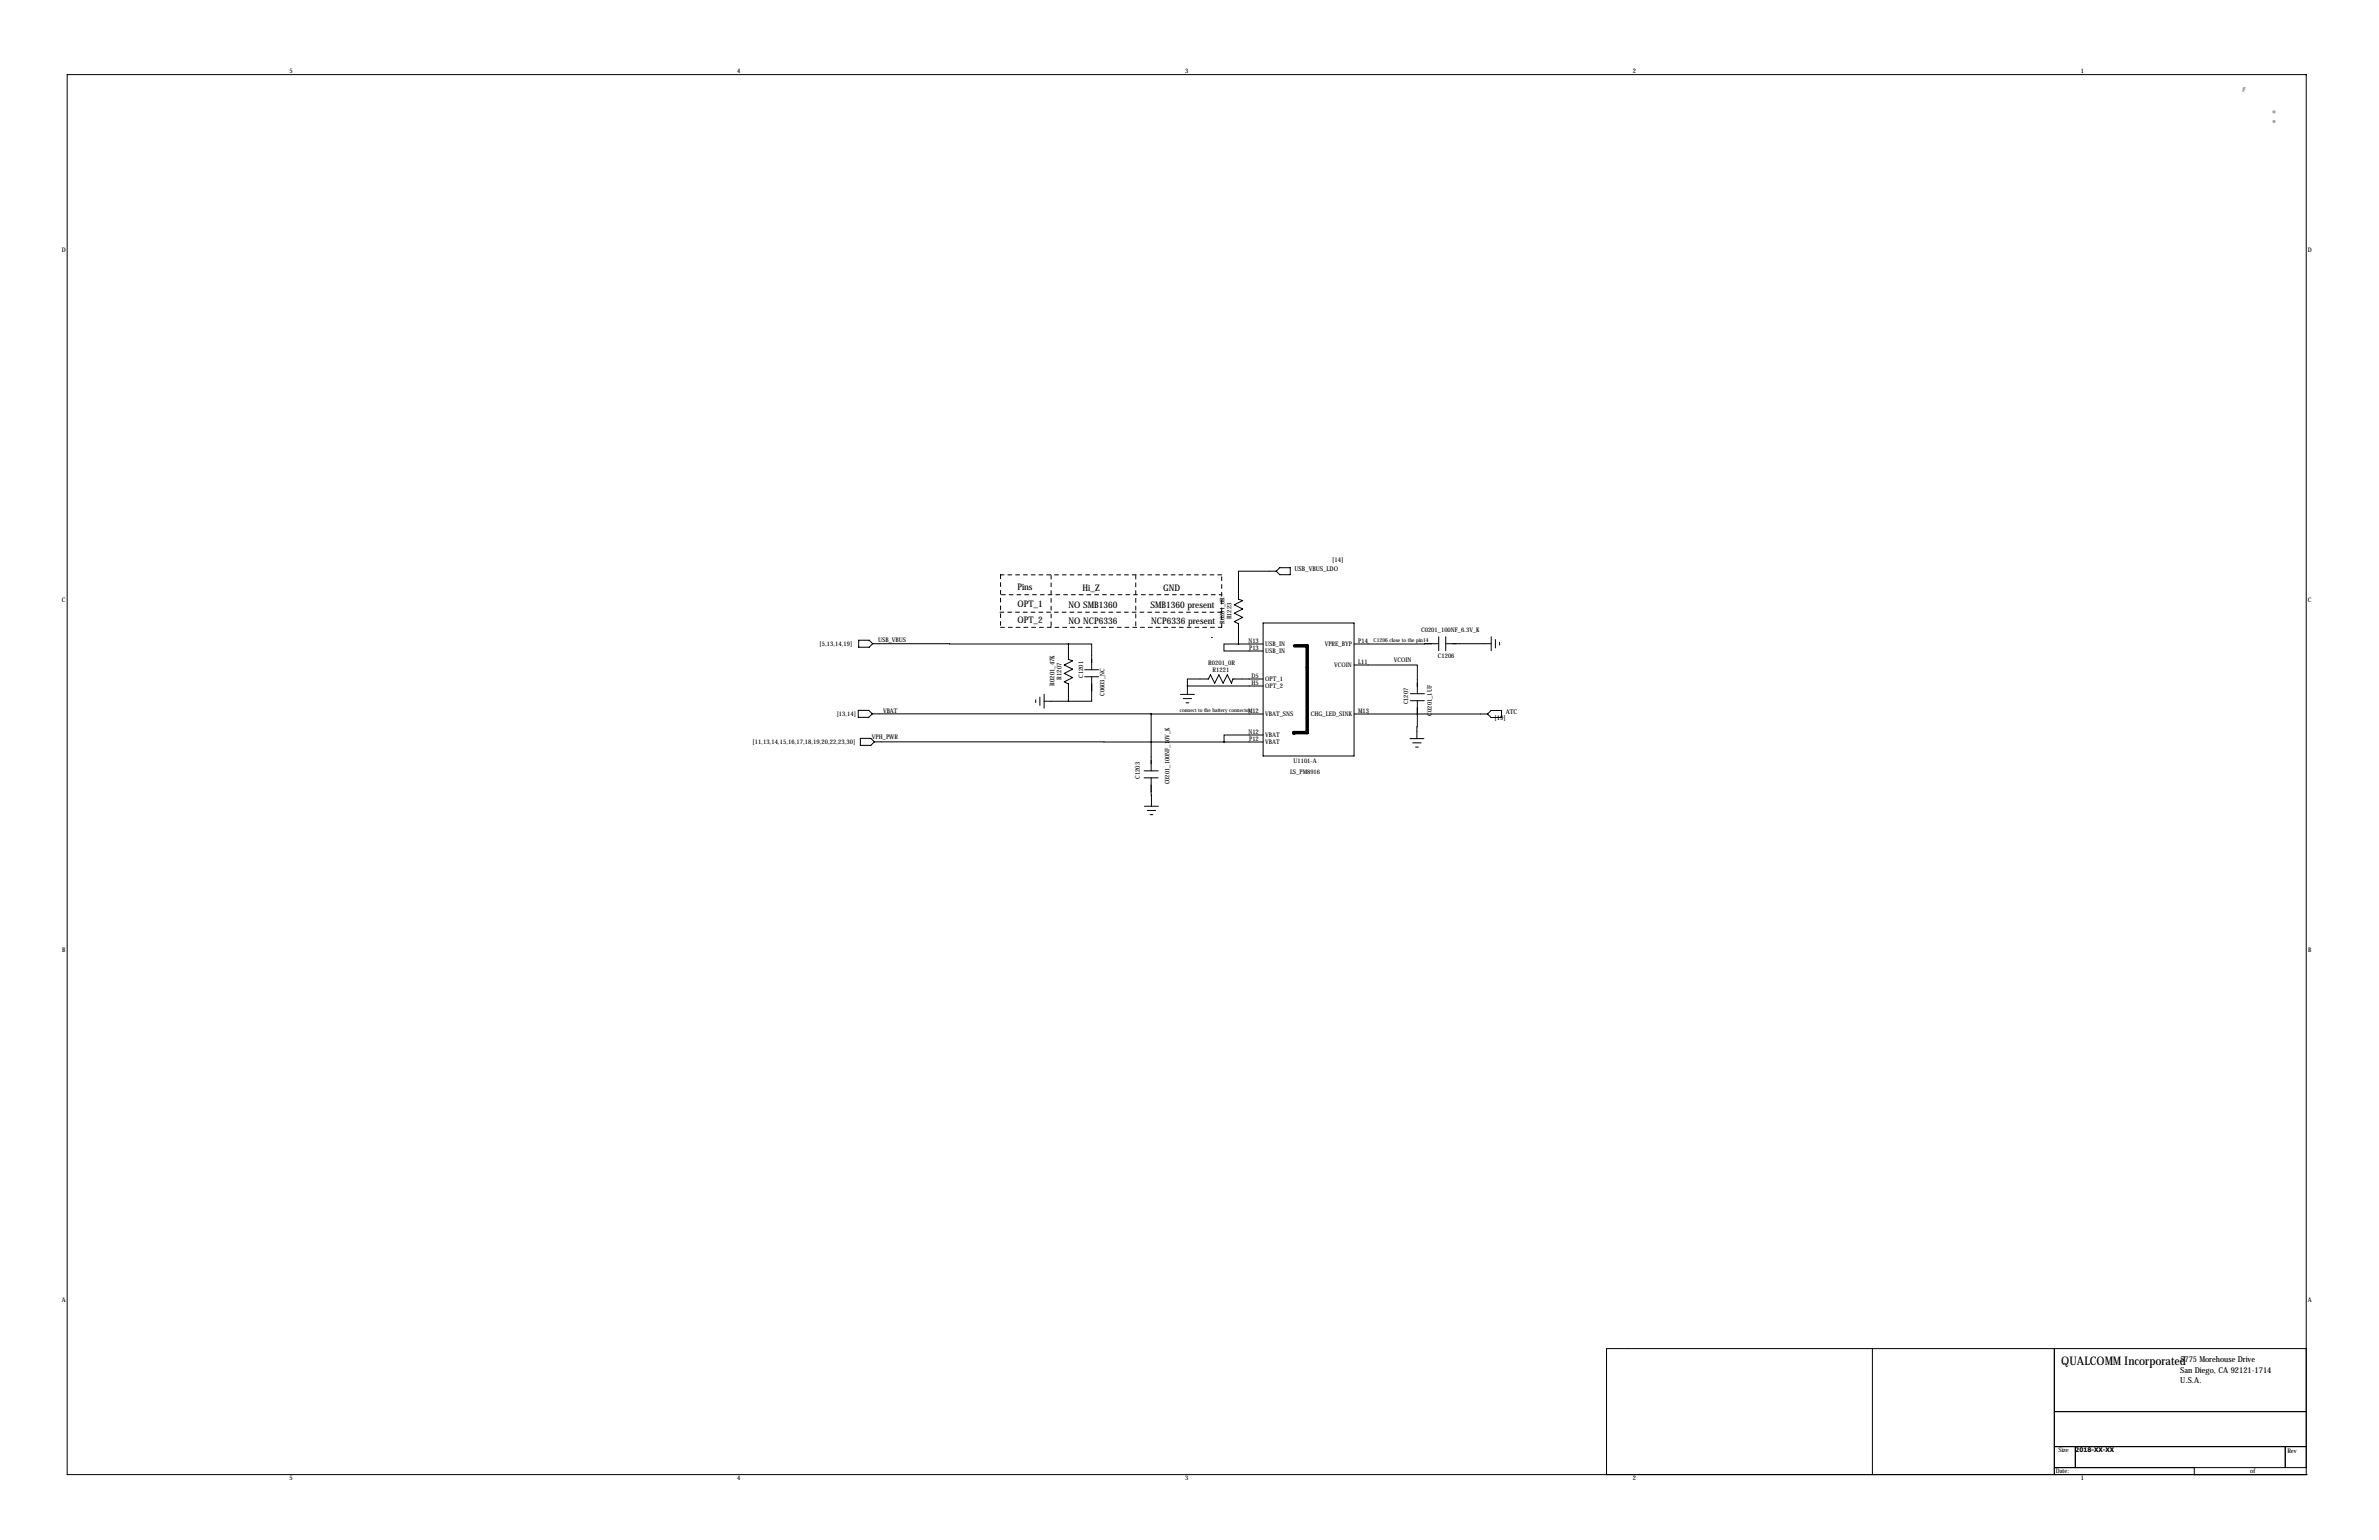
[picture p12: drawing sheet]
<svg xmlns="http://www.w3.org/2000/svg" width="864mm" height="559mm" viewBox="0 0 864 559" stroke-linecap="round" stroke-linejoin="round" font-family="sans-serif">
<defs><g id="words">
<g font-size="7.3" fill="#666">
<text x="813.4" y="32.7">，</text>
<text x="823.7" y="44.7">：</text>
</g>
<text font-size="4.3" x="748.3" y="495.5">QUALCOMM Incorporated</text>
<g font-size="3.3">
<text x="369.4" y="214">Pins</text>
<text x="393" y="214.3">Hi_Z</text>
<text x="422.2" y="214.5">GND</text>
<text x="369.4" y="220.4">OPT_1</text>
<text x="387.9" y="220.6">NO SMB1360</text>
<text x="417.6" y="220.6">SMB1360 present</text>
<text x="369.4" y="226.2">OPT_2</text>
<text x="387.9" y="226.5">NO NCP6336</text>
<text x="417.9" y="226.5">NCP6336 present</text>
</g>
<g font-size="3">
<text x="791.5" y="494.3">5775 Morehouse Drive</text>
<text x="791.5" y="501.8">U.S.A.</text>
<text x="791.5" y="498">San Diego, CA 92121-1714</text>
</g>
<g font-size="2.4">
<text x="469.9" y="207.3">USB_VBUS_LDO</text>
<text x="483.6" y="204.1">[14]</text>
<text x="382.8" y="248.9" transform="rotate(-90 382.8 248.9)">R0201_47K</text>
<text x="385.3" y="246.7" transform="rotate(-90 385.3 246.7)">R1207</text>
<text x="542.5" y="261.3">[19]</text>
<text x="546.6" y="259.1">ATC</text>
</g>
<g font-size="2.3">
<text x="105.1" y="26.6">5</text>
<text x="267.6" y="26.6">4</text>
<text x="430.2" y="26.6">3</text>
<text x="592.7" y="26.6">2</text>
<text x="755.3" y="26.6">1</text>
<text x="22.4" y="91.4">D</text>
<text x="837.7" y="91.4">D</text>
<text x="22.5" y="218.4">C</text>
<text x="837.8" y="218.4">C</text>
<text x="444.5" y="226.4" transform="rotate(-90 444.5 226.4)">R0201_0R</text>
<text x="447" y="224.8" transform="rotate(-90 447 224.8)">R1223</text>
<text x="318.8" y="232.9">USB_VBUS</text>
<text x="453.2" y="233.2">N13</text>
<text x="493.1" y="233.2">P14</text>
<text x="515.9" y="229.3">C0201_100NF_6.3V_K</text>
<text x="297.5" y="234.5">[5,13,14,19]</text>
<text x="453.4" y="235.7">P13</text>
<text x="459.3" y="234.5">USB_IN</text>
<text x="459.3" y="237">USB_IN</text>
<text x="480.9" y="234.5">VPRE_BYP</text>
<text x="522" y="238.7">C1206</text>
<text x="393.2" y="246" transform="rotate(-90 393.2 246)">C1201</text>
<text x="438.6" y="241.3">R0201_0R</text>
<text x="440.2" y="243.8">R1221</text>
<text x="454.4" y="245.9">D5</text>
<text x="484.3" y="242.1">VCOIN</text>
<text x="493.1" y="240.8">L11</text>
<text x="506" y="240">VCOIN</text>
<text x="454.4" y="248.4">H5</text>
<text x="459.3" y="247.2">OPT_1</text>
<text x="459.3" y="249.7">OPT_2</text>
<text x="400.9" y="252.6" transform="rotate(-90 400.9 252.6)">C0603_NC</text>
<text x="511.1" y="255.6" transform="rotate(-90 511.1 255.6)">C1207</text>
<text x="303.8" y="259.6">[13,14]</text>
<text x="320.6" y="258.6">VBAT</text>
<text x="453" y="258.6">M12</text>
<text x="459.3" y="259.9">VBAT_SNS</text>
<text x="475.9" y="259.9">CHG_LED_SINK</text>
<text x="493.1" y="258.6">M13</text>
<text x="519.8" y="259.6" transform="rotate(-90 519.8 259.6)">C0201_1UF</text>
<text x="273.2" y="269.8">[11,13,14,15,16,17,18,19,20,22,23,30]</text>
<text x="316.5" y="268.3">VPH_PWR</text>
<text x="453.2" y="266.2">N12</text>
<text x="453.4" y="268.7">P12</text>
<text x="459.3" y="267.5">VBAT</text>
<text x="459.3" y="270">VBAT</text>
<text x="468.3" y="281">LS_PM8916</text>
<text x="469.5" y="276.9">U1101-A</text>
<text x="413.8" y="282.6" transform="rotate(-90 413.8 282.6)">C1203</text>
<text x="424.6" y="284.6" transform="rotate(-90 424.6 284.6)">C0201_100NF_10V_K</text>
<text x="22.5" y="345.4">B</text>
<text x="837.9" y="345.4">B</text>
<text x="22.4" y="472.4">A</text>
<text x="837.7" y="472.4">A</text>
<text x="747.3" y="526.9">Size</text>
<text x="753.4" y="526.7">2018-XX-XX</text>
<text x="830.3" y="527.2">Rev</text>
<text x="105.1" y="537.2">5</text>
<text x="267.6" y="537.2">4</text>
<text x="430.2" y="537.2">3</text>
<text x="592.7" y="537.2">2</text>
<text x="746.3" y="534.3">Date:</text>
<text x="755.3" y="537.2">1</text>
<text x="816.9" y="534.3">of</text>
</g>
<g font-size="2">
<text x="498.7" y="233.1">C1206 close to the pin14</text>
<text x="428.3" y="258.5">connect to the battery connector</text>
</g>
</g></defs>
<g fill="none" stroke="#000" stroke-width=".36">
<path d="M24.4 27.1h812.8v508h-812.8zM463.3 207.3h-13.7v10.1l1.5 .5-3 1.6 3 1.5-3 1.5 3 1.5-3 1.6 1.5 .7v7.4M464.6 206h3.8v2.5h-3.8l-1.3-1.2zM311.7 232.3h3.8l1.3 1.3-1.3 1.2h-3.8zM316.8 233.6l71.1 .1M387.9 233.7h8.4v9.3M387.9 233.7v5.6l1.5 .5-3.1 1.5 3.1 1.5-3.1 1.5 3.1 1.6-3.1 1.5 1.6 .8v6.3M439.7 231.3h.1M449.6 233.7h-5.3v2.5h14.2M449.6 233.7h8.9M458.5 226.1h33v48.2h-33zM522.3 233.6l-30.8 .1"/>
<path d="M522.3 231v5.1M524.8 233.6h16.5M524.8 231v5.1M541.3 231v5.1M542.8 232.1v3M544.4 233.1v1M311.6 257.8h3.8l1.2 1.2-1.2 1.3h-3.8zM316.6 259l101.3 .1M376 253.9v1.1M377.5 252.9v3.1M379 254.5h8.9M379 251.9v5.1"/>
<path d="M393.7 243h5.1M393.7 245.6h5.1M396.3 245.6v8.9h-8.4M417.9 259.1h40.6M417.9 259.1v20.6M428.5 252h5.1M429.5 253.5h3.1M430.5 255h1M431 248.9h27.5M431 248.9v3.1M458.5 246.4h-11l-.5 1.5-1.5-3-1.5 3-1.5-3-1.6 3-1.5-3-.7 1.5h-7.7v2.5M474 242.2h.1"/>
<path d="M491.5 241.3h23v10.4M491.5 259.1h48.5M512 251.7h5M512 254.3h5M514.5 254.3l-.2 13.7M541.3 257.8h3.8v2.5h-3.8l-1.3-1.2zM312.3 267.9h3.8l1.3 1.3-1.3 1.3h-3.8zM317.4 269.2h126.9M415.3 279.7h5.1M444.3 269.2h14.2M458.5 266.7h-14.2v2.5M511.8 268h5.1"/>
<path d="M512.8 269.5h3.1M513.8 271.1h1.1M415.3 282.2h5.1M415.4 292.6h5.1M416.5 294.1h3M417.5 295.6h1M417.9 282.2l.1 10.4M679.7 489.4v45.7M745.7 489.4v45.7M837.2 489.4h-254v45.7M745.7 512.2h91.5M745.7 524.9h91.5"/>
<path d="M745.7 532.5h91.5M753.4 524.9v7.6M796.5 535.1h.1M796.5 532.5v2.6M829.6 524.9v7.6M837.2 535.1h.1"/>
</g>
<path d="M469.9 234.3h4.6v31.5h-4.8v.3" fill="none" stroke="#000" stroke-width="1.3"/>
<path d="M363.2 208.6v19M363.5 215.8h80M381.6 208.7v18.8M412.3 208.7v18.8M443.5 208.6h-80.3M363 222.1h80.5M363.2 227.6h80.3M381.6 227.5h-.3M443.5 227.6v-19M443.5 222.1v.3" fill="none" stroke="#000" stroke-width=".36" stroke-dasharray="1.4 1.4"/>
<path d="M444.3 269.2a.05 .05 0 0 0 .1 0 .05 .05 0 0 0-.1 0zM431 248.9a.05 .05 0 0 0 .1 0 .05 .05 0 0 0-.1 0zM387.8 233.7a.05 .05 0 0 0 .1 0 .05 .05 0 0 0-.1 0zM387.8 254.5a.05 .05 0 0 0 .1 0 .05 .05 0 0 0-.1 0z" fill="#000" stroke="#000" stroke-width=".51"/>
<use href="#words"/>
</svg>
